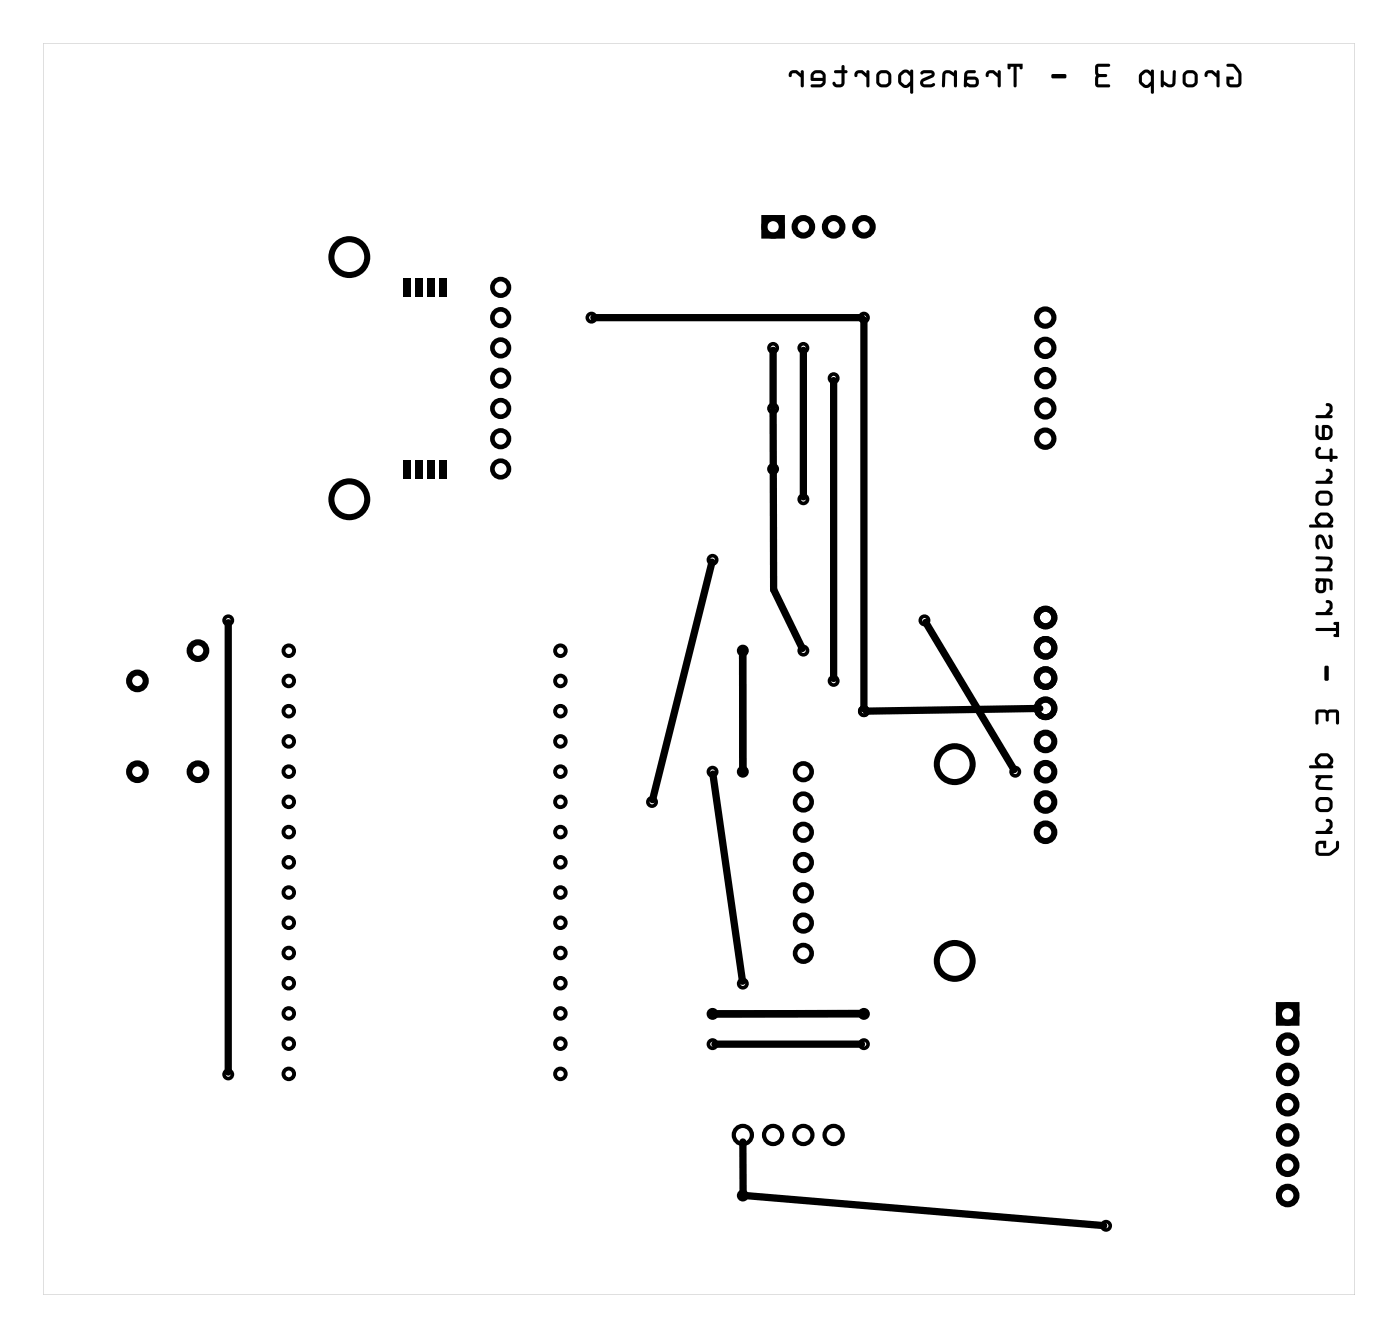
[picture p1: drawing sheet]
<svg xmlns="http://www.w3.org/2000/svg" width="117mm" height="112mm" viewBox="0 0 117 112" stroke-linecap="round" stroke-linejoin="round" font-family="sans-serif">
<g fill="#000">
<path d="M33.9 23.3h.6v1.6h-.6zM34.9 23.3h.6v1.6h-.6zM35.9 23.3h.6v1.6h-.6zM36.9 23.3h.6v1.6h-.6zM33.9 38.6h.6v1.6h-.6zM34.9 38.6h.6v1.6h-.6zM35.9 38.6h.6v1.6h-.6zM36.9 38.6h.6v1.6h-.6z"/>
<path d="M3.6 3.6h110.1v105h-110.1zM3.6 3.6v105h110.1v-105z"/>
<path d="M102.9 5.4l.1 .2h.5l.4 .6v.8h-.7v-.3h.2a.13 .13 0 0 0 .1-.1 .13 .13 0 0 0-.1-.2h-.5v.5a.39 .39 0 0 0 .4 .4h.5a.38 .38 0 0 0 .4-.4 1.36 1.36 0 0 0-.5-1.4l-.3-.1zM102.9 5.4h.7l.5 .5a1.63 1.63 0 0 1 0 1.2v.1a1.01 1.01 0 0 1-1.1 0l-.1-.3v-.5h.5a.13 .13 0 0 1 .1 .2 .13 .13 0 0 1-.1 .1h-.2v.3h.7v-.8l-.4-.6h-.5zM101.2 6l-.1 .3a.14 .14 0 0 0 .1 .2 .14 .14 0 0 0 .1-.2l.1-.1 .3-.1 .4 .4v.7a.13 .13 0 0 0 .1 .1 .13 .13 0 0 0 .1-.1v-1.2a.13 .13 0 0 0-.1-.1 .13 .13 0 0 0-.1 .1v.2l-.4-.3h-.2zM101.2 6l.3-.1h.2l.4 .3v-.2a.13 .13 0 0 1 .1-.1 .13 .13 0 0 1 .1 .1v1.2a.13 .13 0 0 1-.1 .1 .13 .13 0 0 1-.1-.1v-.7l-.4-.4-.3 .1a.2 .2 0 0 1-.1 .2 .2 .2 0 0 1-.2 0v-.1zM99.4 6.1a1.02 1.02 0 0 0-.2 .8l.1 .2 .3 .2h.5l.3-.1a1.05 1.05 0 0 0 .1-.9l-.2-.3a.64 .64 0 0 0-.6-.1zM99.4 6.1l.2-.2h.6l.3 .4a1.05 1.05 0 0 1-.1 .9l-.3 .1h-.5l-.3-.2-.1-.2a1.02 1.02 0 0 1 .2-.8zM99.6 6.2l.5-.1 .1 .2v.6l-.1 .1-.4 .1-.2-.2v-.6zM99.6 6.2l-.1 .1v.6l.2 .2 .4-.1 .1-.1v-.6l-.1-.2zM97.4 5.9v1.3a.13 .13 0 0 0 .1 .1 .13 .13 0 0 0 .2-.1v-.1l.2 .2a.49 .49 0 0 0 .7-.3l.1-1a.13 .13 0 0 0-.2-.1 .13 .13 0 0 0-.1 .1v1l-.3 .1-.4-.3-.1-.8zM97.4 5.9l.2 .1 .1 .8 .4 .3 .3-.1v-1a.13 .13 0 0 1 .1-.1 .13 .13 0 0 1 .2 .1l-.1 1a.55 .55 0 0 1-.4 .3 .55 .55 0 0 1-.5-.2v.1a.13 .13 0 0 1-.2 .1 .13 .13 0 0 1-.1-.1zM95.7 6.1l-.1 .2v.5v.2l.3 .3a.46 .46 0 0 0 .7-.1v.5a.13 .13 0 0 0 .1 .2 .13 .13 0 0 0 .1-.2v-1.7a.13 .13 0 0 0-.1-.2 .13 .13 0 0 0-.1 .2l-.1-.1a.46 .46 0 0 0-.7 .1zM95.7 6.1a.51 .51 0 0 1 .9-.1 .14 .14 0 0 1 .1-.2 .14 .14 0 0 1 .1 .2v1.7a.13 .13 0 0 1-.1 .2 .13 .13 0 0 1-.1-.2v-.5a.46 .46 0 0 1-.7 .1 .85 .85 0 0 1-.3-1zM95.9 6.3l.3-.2 .4 .3v.4l-.3 .3h-.2l-.3-.2zM95.9 6.3l-.1 .6 .3 .2h.2l.3-.3v-.4l-.4-.3zM92 5.4a.92 .92 0 0 0-.1 .8l.1 .1-.1 .2a.92 .92 0 0 0 .1 .8h.1h.9a.13 .13 0 0 0 .2-.1 .13 .13 0 0 0-.2-.1h-.9l.1-.6h.6a.13 .13 0 0 0 .1-.2 .13 .13 0 0 0-.1-.1h-.6l-.1-.6h.9a.13 .13 0 0 0 .2-.1 .13 .13 0 0 0-.2-.1h-.9zM92 5.4l.1-.1h.9a.14 .14 0 0 1 .2 .2 .13 .13 0 0 1-.2 .1h-.9l.1 .6h.6a.13 .13 0 0 1 .1 .1 .13 .13 0 0 1-.1 .2h-.6l-.1 .6h.9a.13 .13 0 0 1 .2 .1 .13 .13 0 0 1-.2 .1h-.9h-.1a.92 .92 0 0 1-.1-.8l.1-.2-.1-.1a.92 .92 0 0 1 .1-.8zM88.3 6.2l-.1 .2 .1 .2h1.1a.19 .19 0 0 0 .1-.2 .19 .19 0 0 0-.1-.2zM88.3 6.2h1.1a.19 .19 0 0 1 .1 .2 .19 .19 0 0 1-.1 .2h-1.1l-.1-.2zM84.5 5.3v.4a.13 .13 0 0 0 .2 .1 .13 .13 0 0 0 .1-.1v-.1h.3v1.6a.13 .13 0 0 0 .1 .1 .13 .13 0 0 0 .1-.1v-1.6h.3v.1a.13 .13 0 0 0 .1 .1 .13 .13 0 0 0 .1-.1v-.4zM84.5 5.3h1.3v.4a.13 .13 0 0 1-.1 .1 .13 .13 0 0 1-.1-.1v-.1h-.3v1.6a.13 .13 0 0 1-.1 .1 .13 .13 0 0 1-.2-.1v-1.6h-.2v.1a.13 .13 0 0 1-.1 .1 .13 .13 0 0 1-.2-.1zM82.8 6l-.1 .3a.14 .14 0 0 0 .1 .2 .14 .14 0 0 0 .2-.2v-.1l.3-.1 .4 .4v.7a.13 .13 0 0 0 .1 .1 .13 .13 0 0 0 .2-.1v-1.2a.13 .13 0 0 0-.2-.1 .13 .13 0 0 0-.1 .1v.2l-.3-.3h-.3zM82.8 6l.3-.1h.3l.3 .3v-.2a.13 .13 0 0 1 .1-.1 .13 .13 0 0 1 .2 .1v1.2a.13 .13 0 0 1-.2 .1 .13 .13 0 0 1-.1-.1v-.7l-.4-.4-.3 .1a.2 .2 0 0 1 0 .2 .2 .2 0 0 1-.3 0v-.1zM81 6l-.1 .3v.9a.13 .13 0 0 0 .1 .1 .13 .13 0 0 0 .1-.1l.2 .1h.5a.46 .46 0 0 0 .3-.4 .46 .46 0 0 0-.3-.5h-.6v-.2l.6-.1a.13 .13 0 0 0 .1-.1 .13 .13 0 0 0-.1-.1h-.5zM81 6l.3-.1h.5a.13 .13 0 0 1 .1 .1 .13 .13 0 0 1-.1 .1l-.6 .1v.2h.6a.46 .46 0 0 1 .3 .5 .46 .46 0 0 1-.3 .4h-.5l-.2-.1a.13 .13 0 0 1-.1 .1 .13 .13 0 0 1-.1-.1v-.9zM81.2 6.7h.6l.1 .3-.5 .1-.3-.2zM81.2 6.7l-.1 .2 .3 .2 .5-.1-.1-.3zM79.2 6l-.1 .3-.1 .9a.13 .13 0 0 0 .2 .1 .13 .13 0 0 0 .1-.1v-.9l.1-.2h.2l.4 .3v.8a.13 .13 0 0 0 .2 .1 .13 .13 0 0 0 .1-.1v-1.2a.13 .13 0 0 0-.1-.1 .13 .13 0 0 0-.2 .1v.1l-.4-.2zM79.2 6l.4-.1 .4 .2v-.1a.13 .13 0 0 1 .2-.1 .13 .13 0 0 1 .1 .1v1.2a.13 .13 0 0 1-.1 .1 .13 .13 0 0 1-.2-.1v-.8l-.4-.3h-.2l-.1 .2v.9a.13 .13 0 0 1-.1 .1 .13 .13 0 0 1-.2-.1l.1-.9zM77.3 6a.15 .15 0 0 0 0 .3 .14 .14 0 0 0 .2-.1l.6-.1 .1 .1-.8 .4a.39 .39 0 0 0-.2 .4 .39 .39 0 0 0 .4 .3h.5l.3-.1a.14 .14 0 0 0 0-.2 .14 .14 0 0 0-.2 .1h-.6l-.1-.2v-.1l.7-.3a.33 .33 0 0 0 .2-.4 .33 .33 0 0 0-.3-.2h-.5zM77.3 6a.97 .97 0 0 1 1 0l.1 .2-.1 .3-.8 .3v.1l.1 .2 .6-.1a.15 .15 0 0 1 .2 0 .15 .15 0 0 1 0 .2 .88 .88 0 0 1-1.2-.1v-.3l.1-.2 .9-.4-.1-.1h-.5a.17 .17 0 0 1-.2 .2 .17 .17 0 0 1-.2-.2zM75.5 6.1l-.1 .2v.5v.2l.3 .3a.46 .46 0 0 0 .7-.1v.5a.13 .13 0 0 0 .1 .2 .13 .13 0 0 0 .1-.2v-1.7a.13 .13 0 0 0-.1-.2 .13 .13 0 0 0-.1 .2l-.1-.1a.46 .46 0 0 0-.7 .1zM75.5 6.1a.51 .51 0 0 1 .9-.1 .14 .14 0 0 1 .1-.2 .14 .14 0 0 1 .1 .2v1.7a.13 .13 0 0 1-.1 .2 .13 .13 0 0 1-.1-.2v-.5a.46 .46 0 0 1-.7 .1 .85 .85 0 0 1-.3-1zM75.7 6.3l.3-.2 .4 .3v.4l-.3 .3h-.2l-.3-.2zM75.7 6.3l-.1 .6 .3 .2h.2l.3-.3v-.4l-.4-.3zM73.7 6.1a1.02 1.02 0 0 0-.2 .8l.1 .2 .3 .2h.5l.3-.1a1.05 1.05 0 0 0 .1-.9l-.2-.3a.64 .64 0 0 0-.6-.1zM73.7 6.1l.2-.2h.6l.3 .4a1.05 1.05 0 0 1-.1 .9l-.3 .1h-.5l-.3-.2-.1-.2a1.02 1.02 0 0 1 .2-.8zM73.9 6.2l.5-.1 .1 .2v.6l-.1 .1-.4 .1-.2-.2v-.6zM73.9 6.2l-.1 .1v.6l.2 .2 .4-.1 .1-.1v-.6l-.1-.2zM71.8 6l-.1 .3a.14 .14 0 0 0 .1 .2 .14 .14 0 0 0 .1-.2l.1-.1 .3-.1 .4 .4v.7a.13 .13 0 0 0 .1 .1 .13 .13 0 0 0 .2-.1v-1.2a.13 .13 0 0 0-.2-.1 .13 .13 0 0 0-.1 .1v.2l-.3-.3h-.3zM71.8 6l.3-.1h.3l.3 .3v-.2a.13 .13 0 0 1 .1-.1 .13 .13 0 0 1 .2 .1v1.2a.13 .13 0 0 1-.2 .1 .13 .13 0 0 1-.1-.1v-.7l-.4-.4-.3 .1a.2 .2 0 0 1-.1 .2 .2 .2 0 0 1-.2 0v-.1zM70 5.9l.1 .2h.5v.9l-.1 .1-.4-.1a.14 .14 0 0 0-.1-.1 .14 .14 0 0 0-.1 .1 .54 .54 0 0 0 .5 .3 .54 .54 0 0 0 .5-.4v-.8h.1a.13 .13 0 0 0 .1-.1 .13 .13 0 0 0-.1-.1h-.1v-.3a.13 .13 0 0 0-.2-.1 .13 .13 0 0 0-.1 .1v.3zM70 5.9h.6v-.3a.13 .13 0 0 1 .1-.1 .13 .13 0 0 1 .2 .1v.3h.1a.13 .13 0 0 1 .1 .1 .13 .13 0 0 1-.1 .1h-.1v.8a.51 .51 0 0 1-.5 .5 .51 .51 0 0 1-.5-.5 .19 .19 0 0 1 .2 0 .19 .19 0 0 1 .1 .2l.4-.1v-.9h-.5zM68.2 6.1l-.2 .2 .1 .5h.9v.1l-.1 .2h-.8a.13 .13 0 0 0-.1 .1 .13 .13 0 0 0 .1 .1h.8l.2-.1a1.05 1.05 0 0 0 .2-.9l-.2-.3a.63 .63 0 0 0-.6-.1zM68.2 6.1l.2-.2h.5l.4 .4a1.05 1.05 0 0 1-.1 .9l-.3 .1h-.8a.13 .13 0 0 1-.1-.1 .13 .13 0 0 1 .1-.1h.8l.1-.3h-.9l-.1-.5zM68.3 6.2h.6l.1 .1v.2h-.7zM68.4 6.2l-.1 .3h.7v-.2l-.1-.1zM66.3 6l-.1 .3a.14 .14 0 0 0 .1 .2 .14 .14 0 0 0 .1-.2l.1-.1 .3-.1 .4 .4v.7a.13 .13 0 0 0 .1 .1 .13 .13 0 0 0 .1-.1v-1.2a.13 .13 0 0 0-.1-.1 .13 .13 0 0 0-.1 .1v.2l-.3-.3h-.3zM66.3 6l.3-.1h.3l.3 .3v-.2a.13 .13 0 0 1 .1-.1 .13 .13 0 0 1 .1 .1v1.2a.13 .13 0 0 1-.1 .1 .13 .13 0 0 1-.1-.1v-.7l-.4-.4-.3 .1a.2 .2 0 0 1-.1 .2 .2 .2 0 0 1-.2 0v-.1z"/>
<path d="M102.9 5.4l.1 .2h.5l.4 .6v.8h-.7v-.3h.2a.13 .13 0 0 0 .1-.1 .13 .13 0 0 0-.1-.2h-.5v.5a.39 .39 0 0 0 .4 .4h.5a.38 .38 0 0 0 .4-.4 1.33 1.33 0 0 0-.8-1.6zM101.2 6l-.1 .3a.14 .14 0 0 0 .1 .2 .14 .14 0 0 0 .1-.2l.1-.1 .3-.1 .4 .4v.7a.13 .13 0 0 0 .1 .1 .13 .13 0 0 0 .1-.1v-1.2a.13 .13 0 0 0-.1-.1 .13 .13 0 0 0-.1 .1v.2l-.4-.3h-.2zM99.4 6.1a1.02 1.02 0 0 0-.2 .8l.1 .2 .3 .2h.5l.3-.1a1.05 1.05 0 0 0 .1-.9l-.2-.3a.64 .64 0 0 0-.6-.1zM99.6 6.2l.5-.1 .1 .2v.6l-.1 .1-.4 .1-.2-.2v-.6zM97.4 5.9v1.3a.13 .13 0 0 0 .1 .1 .13 .13 0 0 0 .2-.1v-.1a.55 .55 0 0 0 .5 .2 .55 .55 0 0 0 .4-.3l.1-1a.13 .13 0 0 0-.2-.1 .13 .13 0 0 0-.1 .1v1l-.3 .1-.4-.3-.1-.8zM95.7 6.1l-.1 .2a.78 .78 0 0 0 .6 1.1l.4-.2v.5a.13 .13 0 0 0 .1 .2 .13 .13 0 0 0 .1-.2v-1.7a.14 .14 0 0 0-.1-.2 .14 .14 0 0 0-.1 .2l-.1-.1a.52 .52 0 0 0-.8 .2zM95.9 6.3l.3-.2 .4 .3v.4l-.3 .3h-.2l-.3-.2zM92 5.4a.92 .92 0 0 0-.1 .8l.1 .1-.1 .2a.92 .92 0 0 0 .1 .8h.1h.9a.13 .13 0 0 0 .2-.1 .13 .13 0 0 0-.2-.1h-.9l.1-.6h.6a.13 .13 0 0 0 .1-.2 .13 .13 0 0 0-.1-.1h-.6l-.1-.6h.9a.13 .13 0 0 0 .2-.1 .14 .14 0 0 0-.2-.2h-.9zM88.3 6.2l-.1 .2 .1 .2h1.1a.19 .19 0 0 0 .1-.2 .19 .19 0 0 0-.1-.2zM84.5 5.3v.4a.13 .13 0 0 0 .2 .1 .13 .13 0 0 0 .1-.1v-.1h.2v1.6a.13 .13 0 0 0 .2 .1 .13 .13 0 0 0 .1-.1v-1.6h.3v.1a.13 .13 0 0 0 .1 .1 .13 .13 0 0 0 .1-.1v-.4zM82.8 6l-.1 .3a.14 .14 0 0 0 .1 .2 .14 .14 0 0 0 .2-.2v-.1l.3-.1 .4 .4v.7a.13 .13 0 0 0 .1 .1 .13 .13 0 0 0 .2-.1v-1.2a.13 .13 0 0 0-.2-.1 .13 .13 0 0 0-.1 .1v.2l-.3-.3h-.3zM81 6l-.1 .3v.9a.13 .13 0 0 0 .1 .1 .13 .13 0 0 0 .1-.1l.2 .1h.5a.46 .46 0 0 0 .3-.4 .46 .46 0 0 0-.3-.5h-.6v-.2l.6-.1a.13 .13 0 0 0 .1-.1 .13 .13 0 0 0-.1-.1h-.5zM81.2 6.7h.6l.1 .3-.5 .1-.3-.2zM79.2 6l-.1 .3-.1 .9a.13 .13 0 0 0 .2 .1 .13 .13 0 0 0 .1-.1v-.9l.1-.2h.2l.4 .3v.8a.13 .13 0 0 0 .2 .1 .13 .13 0 0 0 .1-.1v-1.2a.13 .13 0 0 0-.1-.1 .13 .13 0 0 0-.2 .1v.1l-.4-.2zM77.3 6a.15 .15 0 0 0 0 .3 .14 .14 0 0 0 .2-.1l.6-.1 .1 .1-.8 .4a.39 .39 0 0 0-.2 .4 .39 .39 0 0 0 .4 .3h.5l.3-.1a.17 .17 0 0 0-.1-.2 .17 .17 0 0 0-.2 .1h-.6v-.2v-.1l.7-.3a.33 .33 0 0 0 .2-.4 .33 .33 0 0 0-.3-.2h-.5zM75.5 6.1l-.1 .2a.78 .78 0 0 0 .6 1.1l.4-.2v.5a.13 .13 0 0 0 .1 .2 .13 .13 0 0 0 .1-.2v-1.7a.14 .14 0 0 0-.1-.2 .14 .14 0 0 0-.1 .2l-.1-.1a.52 .52 0 0 0-.8 .2zM75.7 6.3l.3-.2 .4 .3v.4l-.3 .3h-.2l-.3-.2zM73.7 6.1a1.02 1.02 0 0 0-.2 .8l.1 .2 .3 .2h.5l.3-.1a1.05 1.05 0 0 0 .1-.9l-.2-.3a.64 .64 0 0 0-.6-.1zM73.9 6.2l.5-.1 .1 .2v.6l-.1 .1-.4 .1-.2-.2v-.6zM71.8 6l-.1 .3a.14 .14 0 0 0 .1 .2 .14 .14 0 0 0 .1-.2l.1-.1 .3-.1 .4 .4v.7a.13 .13 0 0 0 .1 .1 .13 .13 0 0 0 .2-.1v-1.2a.13 .13 0 0 0-.2-.1 .13 .13 0 0 0-.1 .1v.2l-.3-.3h-.3zM70 5.9l.1 .2h.5v.9l-.1 .1-.4-.1a.14 .14 0 0 0-.1-.1 .14 .14 0 0 0-.1 .1 .54 .54 0 0 0 .5 .3 .54 .54 0 0 0 .5-.4v-.8h.1a.13 .13 0 0 0 .1-.1 .13 .13 0 0 0-.1-.1h-.1v-.3a.13 .13 0 0 0-.2-.1 .13 .13 0 0 0-.1 .1v.3zM68.2 6.1l-.2 .2 .1 .5h.9v.1l-.1 .2h-.8a.13 .13 0 0 0-.1 .1 .13 .13 0 0 0 .1 .1h.8l.2-.1a1.05 1.05 0 0 0 .2-.9l-.2-.3a.63 .63 0 0 0-.6-.1zM68.3 6.2h.6l.1 .1v.2h-.7zM66.3 6l-.1 .3a.14 .14 0 0 0 .1 .2 .14 .14 0 0 0 .1-.2l.1-.1 .3-.1 .4 .4v.7a.13 .13 0 0 0 .1 .1 .13 .13 0 0 0 .1-.1v-1.2a.13 .13 0 0 0-.1-.1 .13 .13 0 0 0-.1 .1v.2l-.3-.3h-.3z"/>
<path d="M110.5 70.7a1 1 0 0 0 0 1 1.45 1.45 0 0 0 1.8-.5l.1-.5a.14 .14 0 0 0-.2-.2 .13 .13 0 0 0-.1 .2v.4l-.6 .4h-.8v-.7h.3v.3a.13 .13 0 0 0 .2 .1 .13 .13 0 0 0 .1-.1v-.6h-.5zM111.3 68.7a.19 .19 0 0 0 0 .3 .19 .19 0 0 0 .2 0l.1 .3-.4 .4h-.7a.13 .13 0 0 0-.1 .1 .13 .13 0 0 0 .1 .2h1.2a.13 .13 0 0 0 .1-.2 .13 .13 0 0 0-.1-.1h-.2l.3-.3a.47 .47 0 0 0 0-.5 .47 .47 0 0 0-.5-.2zM110.6 67l-.2 .4v.3l.1 .3a1.05 1.05 0 0 0 .9 .1l.3-.1a.64 .64 0 0 0 .1-.7l-.1-.3a1.02 1.02 0 0 0-.9-.1zM110.7 67.2h.7l.2 .2-.1 .4-.1 .1h-.6l-.2-.2v-.4zM110.4 65.1v.2h.2a.55 .55 0 0 0-.2 .5 .55 .55 0 0 0 .3 .5h1a.13 .13 0 0 0 .1-.1 .13 .13 0 0 0-.1-.1l-.9-.1-.2-.1v-.2l.3-.4h.8a.13 .13 0 0 0 .1-.1 .13 .13 0 0 0-.1-.2zM110.6 63.3l-.2 .3a.46 .46 0 0 0 .1 .6h-.5a.13 .13 0 0 0-.2 .1 .14 .14 0 0 0 .2 .2h1.7a.14 .14 0 0 0 .2-.2 .14 .14 0 0 0-.2-.1l.1-.1a.61 .61 0 0 0-.5-.9h-.4zM110.8 63.5h.6l.2 .3v.1l-.3 .3h-.4l-.3-.3zM110.5 59.6l-.1 .2v.9a.13 .13 0 0 0 .1 .1 .13 .13 0 0 0 .1-.1v-.9h.6v.6a.13 .13 0 0 0 .2 .1 .13 .13 0 0 0 .1-.1v-.6h.6v.9a.13 .13 0 0 0 .1 .1 .13 .13 0 0 0 .2-.1v-.9l-.1-.2a.92 .92 0 0 0-.8 0h-.1h-.2a.92 .92 0 0 0-.7 0zM111.2 55.9l-.1 1.1a.19 .19 0 0 0 .2 .1 .19 .19 0 0 0 .2-.1v-1.1h-.1zM110.4 52.7v.2h.1h1.6v.3h-.1a.13 .13 0 0 0-.1 .1 .13 .13 0 0 0 .1 .1h.4v-1.2h-.4a.13 .13 0 0 0-.1 .1 .13 .13 0 0 0 .1 .1h.1v.3zM111.3 50.4a.19 .19 0 0 0 0 .2 .19 .19 0 0 0 .2 0l.1 .3-.4 .5h-.7a.13 .13 0 0 0-.1 .1 .13 .13 0 0 0 .1 .1h1.2a.13 .13 0 0 0 .1-.1 .13 .13 0 0 0-.1-.1h-.2l.3-.3a.47 .47 0 0 0 0-.5 .47 .47 0 0 0-.5-.2zM110.4 48.6v.1l.1 .1-.1 .2v.4a.46 .46 0 0 0 .4 .4 .46 .46 0 0 0 .5-.4v-.6l.3 .1v.5a.13 .13 0 0 0 .1 .1 .13 .13 0 0 0 .1-.1v-.5a.38 .38 0 0 0-.3-.4zM110.8 48.8h.1l.1 .1v.5l-.1 .1h-.2l-.1-.1v-.3zM110.4 46.7l.1 .2 .9 .1 .2 .1v.2l-.3 .4h-.8a.13 .13 0 0 0-.1 .1 .13 .13 0 0 0 .1 .1h1.2a.13 .13 0 0 0 .1-.1 .13 .13 0 0 0-.1-.1h-.1a.55 .55 0 0 0 .2-.6 .55 .55 0 0 0-.3-.4zM110.5 45a1.02 1.02 0 0 0 .1 1.1 .18 .18 0 0 0 .1-.1 .18 .18 0 0 0-.1-.3v-.5l.2-.1 .1 .1 .3 .7a.33 .33 0 0 0 .4 .2 .33 .33 0 0 0 .2-.4v-.5l-.1-.3a.14 .14 0 0 0-.2 .1 .14 .14 0 0 0 .1 .2v.5l-.1 .1-.5-.9-.2-.1zM110.6 43.1l-.2 .3a.46 .46 0 0 0 .1 .6h-.5a.13 .13 0 0 0-.2 .1 .14 .14 0 0 0 .2 .2h1.7a.14 .14 0 0 0 .2-.2 .14 .14 0 0 0-.2-.1l.1-.1a.61 .61 0 0 0-.5-.9h-.4zM110.8 43.3h.6l.2 .3v.1l-.3 .3h-.4l-.3-.3zM110.6 41.3l-.2 .3v.4l.1 .3a1.05 1.05 0 0 0 .9 .1l.3-.1a.64 .64 0 0 0 .1-.7l-.1-.3a1.02 1.02 0 0 0-.9-.1zM110.7 41.5l.7-.1 .2 .2-.1 .5-.1 .1-.6-.1-.2-.1v-.4zM111.3 39.4a.19 .19 0 0 0 0 .2 .19 .19 0 0 0 .2 0l.1 .3-.4 .4h-.7a.13 .13 0 0 0-.1 .2 .13 .13 0 0 0 .1 .1h1.2a.13 .13 0 0 0 .1-.1 .13 .13 0 0 0-.1-.2h-.2l.3-.3a.47 .47 0 0 0 0-.5 .47 .47 0 0 0-.5-.2zM110.5 37.6l-.1 .3a.47 .47 0 0 0 .4 .6h.8v.1a.13 .13 0 0 0 .1 .2 .13 .13 0 0 0 .1-.2v-.1h.3a.13 .13 0 0 0 .2-.1 .13 .13 0 0 0-.2-.1h-.3v-.5a.13 .13 0 0 0-.1-.2 .13 .13 0 0 0-.1 .2v.5l-.9-.1-.1-.1 .1-.3a.14 .14 0 0 0 .2-.2 .14 .14 0 0 0-.2-.1zM110.4 35.7v.8l.1 .3a1.05 1.05 0 0 0 .9 .1l.3-.1a.63 .63 0 0 0 .1-.7l-.1-.3a.68 .68 0 0 0-.7-.1l-.1 1-.1-.1-.2-.1v-.8zM111.2 35.9h.2l.1 .2 .1 .4-.2 .2h-.2zM111.3 33.9a.19 .19 0 0 0 0 .2 .19 .19 0 0 0 .2 0l.1 .3-.4 .4h-.7a.13 .13 0 0 0-.1 .2 .13 .13 0 0 0 .1 .1h1.2a.13 .13 0 0 0 .1-.1 .13 .13 0 0 0-.1-.2h-.2l.3-.3a.47 .47 0 0 0 0-.5 .47 .47 0 0 0-.5-.2z"/>
<path d="M110.5 70.7a1 1 0 0 0 0 1 1.44 1.44 0 0 0 1.7-.3l.1-.2 .1-.5a.14 .14 0 0 0-.2-.2 .13 .13 0 0 0-.1 .2v.4l-.6 .4h-.8v-.7h.3v.3a.13 .13 0 0 0 .2 .1 .13 .13 0 0 0 .1-.1v-.6h-.5zM110.5 70.7l.3-.2h.5v.6a.13 .13 0 0 1-.1 .1 .13 .13 0 0 1-.2-.1v-.3h-.3v.7h.8l.6-.4v-.4a.13 .13 0 0 1 .1-.2 .14 .14 0 0 1 .2 .2l-.1 .5-.5 .5a1.63 1.63 0 0 1-1.2 .1l-.1-.1a1.01 1.01 0 0 1 0-1zM111.3 68.8a.19 .19 0 0 0 0 .2 .19 .19 0 0 0 .2 0l.1 .3-.4 .4h-.7a.13 .13 0 0 0-.1 .1 .13 .13 0 0 0 .1 .2h1.2a.13 .13 0 0 0 .1-.2 .13 .13 0 0 0-.1-.1h-.2l.3-.3a.52 .52 0 0 0-.4-.7zM111.3 68.7a.46 .46 0 0 1 .5 .2 .46 .46 0 0 1 0 .5l-.3 .3h.2a.13 .13 0 0 1 .1 .1 .13 .13 0 0 1-.1 .2h-1.2a.13 .13 0 0 1-.1-.2 .13 .13 0 0 1 .1-.1h.7l.4-.4-.1-.3a.2 .2 0 0 1-.2 0 .2 .2 0 0 1 0-.3zM110.6 67l-.2 .4v.3l.1 .3a1.05 1.05 0 0 0 .9 .1l.3-.1a.64 .64 0 0 0 .1-.7l-.2-.3a1.02 1.02 0 0 0-.8-.1zM110.5 67l.3-.1a1.02 1.02 0 0 1 .9 .1l.1 .3v.5l-.4 .3a1.05 1.05 0 0 1-.9-.1l-.1-.3v-.3zM110.7 67.2h.7l.2 .2-.1 .4-.1 .1h-.6l-.2-.2v-.4zM110.7 67.2l-.1 .1v.4l.2 .2h.6l.1-.1 .1-.4-.2-.2zM110.4 65.1v.2h.2l-.2 .2a.49 .49 0 0 0 .3 .8h1a.13 .13 0 0 0 .1-.1 .13 .13 0 0 0-.1-.1l-.9-.1-.2-.1v-.2l.3-.4h.8a.13 .13 0 0 0 .1-.1 .13 .13 0 0 0-.1-.2zM110.4 65.1l1.3-.1a.13 .13 0 0 1 .1 .2 .13 .13 0 0 1-.1 .1h-.8l-.3 .4v.2l.2 .1h.9a.13 .13 0 0 1 .1 .2 .13 .13 0 0 1-.1 .1h-1a.55 .55 0 0 1-.3-.5 .55 .55 0 0 1 .2-.5h-.2zM110.6 63.3l-.2 .3a.46 .46 0 0 0 .1 .6h-.5a.13 .13 0 0 0-.2 .1 .14 .14 0 0 0 .2 .2h1.7a.14 .14 0 0 0 .2-.2 .13 .13 0 0 0-.2-.1l.1-.1a.46 .46 0 0 0-.1-.6l-.3-.3h-.5zM110.6 63.3l.3-.1h.4a.58 .58 0 0 1 .5 .3 .58 .58 0 0 1-.1 .7 .14 .14 0 0 1 .2 .1 .14 .14 0 0 1-.2 .2h-1.7a.14 .14 0 0 1-.2-.2 .13 .13 0 0 1 .2-.1h.5a.46 .46 0 0 1-.1-.6zM110.8 63.5h.6l.2 .3v.1l-.3 .3h-.4l-.3-.3zM110.8 63.5l-.2 .4 .3 .3h.4l.3-.3v-.1l-.2-.3zM110.5 59.6l-.1 .2v.9a.13 .13 0 0 0 .1 .1 .13 .13 0 0 0 .1-.1v-.9h.6v.6a.13 .13 0 0 0 .2 .1 .13 .13 0 0 0 .1-.1v-.6h.6v.9a.13 .13 0 0 0 .1 .1 .13 .13 0 0 0 .2-.1v-.9l-.1-.2a.92 .92 0 0 0-.8 0h-.1h-.2a.92 .92 0 0 0-.7 0zM110.5 59.6a.92 .92 0 0 1 .7 0h.2h.1a.92 .92 0 0 1 .8 0l.1 .2v.9a.13 .13 0 0 1-.2 .1 .13 .13 0 0 1-.1-.1v-.9h-.6v.6a.13 .13 0 0 1-.1 .1 .13 .13 0 0 1-.2-.1v-.6h-.6v.9a.13 .13 0 0 1-.1 .1 .13 .13 0 0 1-.1-.1v-.9zM111.2 55.9l-.1 1.1a.19 .19 0 0 0 .2 .1 .19 .19 0 0 0 .2-.1v-1.1h-.1zM111.2 55.9h.2h.1v1.1a.19 .19 0 0 1-.2 .1 .19 .19 0 0 1-.2-.1zM110.4 52.7v.2h.1h1.6v.3h-.1a.13 .13 0 0 0-.1 .1 .13 .13 0 0 0 .1 .1h.4v-1.2h-.4a.13 .13 0 0 0-.1 .1 .13 .13 0 0 0 .1 .1h.1v.3zM110.4 52.7h1.7v-.3h-.1a.13 .13 0 0 1-.1-.1 .13 .13 0 0 1 .1-.1h.4v1.3h-.4a.13 .13 0 0 1-.1-.2 .13 .13 0 0 1 .1-.1h.1v-.3h-1.6h-.1zM111.3 50.4a.19 .19 0 0 0 0 .2 .19 .19 0 0 0 .2 0l.1 .3-.4 .5h-.7a.13 .13 0 0 0-.1 .1 .13 .13 0 0 0 .1 .1h1.2a.13 .13 0 0 0 .1-.1 .13 .13 0 0 0-.1-.1h-.2l.3-.3a.52 .52 0 0 0-.4-.8zM111.3 50.4a.46 .46 0 0 1 .5 .1 .46 .46 0 0 1 0 .6l-.3 .3h.2a.13 .13 0 0 1 .1 .1 .13 .13 0 0 1-.1 .1h-1.2a.13 .13 0 0 1-.1-.1 .13 .13 0 0 1 .1-.1h.7l.4-.5-.1-.3a.2 .2 0 0 1-.2 0 .2 .2 0 0 1 0-.2zM110.4 48.6v.1l.1 .1-.1 .2v.4a.46 .46 0 0 0 .4 .4 .46 .46 0 0 0 .5-.4v-.6l.3 .1v.5a.13 .13 0 0 0 .1 .1 .13 .13 0 0 0 .1-.1v-.5a.38 .38 0 0 0-.3-.4zM110.4 48.6l1.1-.1a.38 .38 0 0 1 .3 .4v.5a.13 .13 0 0 1-.1 .1 .13 .13 0 0 1-.1-.1v-.5l-.3-.1v.6a.46 .46 0 0 1-.5 .4 .46 .46 0 0 1-.4-.4v-.4l.1-.2-.1-.1zM110.8 48.8h.1l.1 .1v.5l-.1 .1h-.2l-.1-.1v-.3zM110.8 48.8l-.2 .3v.3l.1 .1h.2l.1-.1v-.5l-.1-.1zM110.4 46.7l.1 .2 .9 .1 .2 .1v.2l-.3 .4h-.8a.13 .13 0 0 0-.1 .1 .13 .13 0 0 0 .1 .1h1.2a.13 .13 0 0 0 .1-.1 .13 .13 0 0 0-.1-.1h-.1l.2-.3a.49 .49 0 0 0-.3-.7zM110.4 46.7h1.1a.55 .55 0 0 1 .3 .4 .55 .55 0 0 1-.2 .6h.1a.13 .13 0 0 1 .1 .1 .13 .13 0 0 1-.1 .1h-1.2a.13 .13 0 0 1-.1-.1 .13 .13 0 0 1 .1-.1h.8l.3-.4v-.2l-.2-.1-.9-.1zM110.5 45a1.02 1.02 0 0 0 .1 1.1 .15 .15 0 0 0 .1-.1 .15 .15 0 0 0 0-.2l-.1-.6 .2-.1 .1 .1 .3 .7a.33 .33 0 0 0 .4 .2 .33 .33 0 0 0 .2-.4v-.5l-.1-.3a.14 .14 0 0 0-.2 .1 .14 .14 0 0 0 .1 .2v.5l-.1 .1-.4-.7a.39 .39 0 0 0-.6-.1zM110.5 45l.3-.2 .2 .1 .5 .9 .1-.1v-.5a.17 .17 0 0 1-.1-.2 .17 .17 0 0 1 .1-.1h.1a.97 .97 0 0 1 0 1.1l-.2 .1-.3-.1-.3-.8-.1-.1-.2 .1 .1 .6a.15 .15 0 0 1 0 .2 .15 .15 0 0 1-.2 .1 1.1 1.1 0 0 1 0-1.1zM110.6 43.1l-.2 .3a.46 .46 0 0 0 .1 .6h-.5a.13 .13 0 0 0-.2 .1 .14 .14 0 0 0 .2 .2h1.7a.14 .14 0 0 0 .2-.2 .13 .13 0 0 0-.2-.1l.1-.1a.46 .46 0 0 0-.1-.6l-.3-.3h-.5zM110.6 43.1l.3-.1h.4a.58 .58 0 0 1 .5 .3 .58 .58 0 0 1-.1 .7 .14 .14 0 0 1 .2 .1 .14 .14 0 0 1-.2 .2h-1.7a.14 .14 0 0 1-.2-.2 .13 .13 0 0 1 .2-.1h.5a.46 .46 0 0 1-.1-.6zM110.8 43.3h.6l.2 .3v.1l-.3 .3h-.4l-.3-.3zM110.8 43.3l-.2 .4 .3 .3h.4l.3-.3v-.1l-.2-.3zM110.6 41.3l-.2 .3v.4l.1 .3a1.05 1.05 0 0 0 .9 .1l.3-.1a.64 .64 0 0 0 .1-.7l-.2-.3a1.02 1.02 0 0 0-.8-.1zM110.5 41.3l.3-.1a1.02 1.02 0 0 1 .9 .1l.1 .3v.5l-.4 .3a1.05 1.05 0 0 1-.9-.1l-.1-.3v-.4zM110.7 41.5l.7-.1 .2 .2-.1 .5-.1 .1-.6-.1-.2-.1v-.4zM110.7 41.5l-.1 .1v.4l.2 .1 .6 .1 .1-.1 .1-.5-.2-.2zM111.3 39.4a.19 .19 0 0 0 0 .2 .19 .19 0 0 0 .2 0l.1 .3-.4 .4h-.7a.13 .13 0 0 0-.1 .2 .13 .13 0 0 0 .1 .1h1.2a.13 .13 0 0 0 .1-.1 .13 .13 0 0 0-.1-.2h-.2l.3-.3a.52 .52 0 0 0-.4-.7zM111.3 39.4v-.1a.46 .46 0 0 1 .5 .2 .46 .46 0 0 1 0 .5l-.3 .3h.2a.13 .13 0 0 1 .1 .2 .13 .13 0 0 1-.1 .1h-1.2a.13 .13 0 0 1-.1-.1 .13 .13 0 0 1 .1-.2h.7l.4-.4-.1-.3a.2 .2 0 0 1-.2 0 .2 .2 0 0 1 0-.2zM110.5 37.6l-.1 .3a.47 .47 0 0 0 .4 .6h.8v.1a.13 .13 0 0 0 .1 .2 .13 .13 0 0 0 .1-.2v-.1h.3a.13 .13 0 0 0 .2-.1 .13 .13 0 0 0-.2-.1h-.3v-.5a.13 .13 0 0 0-.1-.2 .13 .13 0 0 0-.1 .2v.5l-.9-.1-.1-.1 .1-.3a.14 .14 0 0 0 .1-.2 .14 .14 0 0 0-.1-.1zM110.5 37.6l.2-.1a.15 .15 0 0 1 .2 .2 .15 .15 0 0 1-.2 .1l-.1 .3 .1 .1 .9 .1v-.5a.13 .13 0 0 1 .1-.2 .13 .13 0 0 1 .1 .2v.5h.3a.13 .13 0 0 1 .2 .1 .13 .13 0 0 1-.2 .1h-.3v.1a.13 .13 0 0 1-.1 .2 .13 .13 0 0 1-.1-.2v-.1h-.8a.52 .52 0 0 1-.3-.9zM110.4 35.7v.8l.1 .3a1.05 1.05 0 0 0 .9 .1l.3-.1a.63 .63 0 0 0 .1-.7l-.1-.3a.68 .68 0 0 0-.7-.1l-.1 1-.1-.1-.2-.1v-.8zM110.4 35.7h.2v.8l.2 .2h.1l.1-1h.4l.3 .1 .1 .3v.5l-.4 .3a1.05 1.05 0 0 1-.9-.1l-.1-.3zM111.2 35.9h.2l.1 .2 .1 .4-.2 .2h-.2zM111.2 35.9v.8h.2l.2-.2-.1-.4-.1-.2zM111.3 33.9a.19 .19 0 0 0 0 .2 .19 .19 0 0 0 .2 0l.1 .3-.4 .4h-.7a.13 .13 0 0 0-.1 .2 .13 .13 0 0 0 .1 .1h1.2a.13 .13 0 0 0 .1-.1 .13 .13 0 0 0-.1-.2h-.2l.3-.3a.52 .52 0 0 0-.4-.7zM111.3 33.9v-.1a.46 .46 0 0 1 .5 .2 .46 .46 0 0 1 0 .5l-.3 .3h.2a.13 .13 0 0 1 .1 .2 .13 .13 0 0 1-.1 .1h-1.2a.13 .13 0 0 1-.1-.1 .13 .13 0 0 1 .1-.2h.7l.4-.4-.1-.3a.2 .2 0 0 1-.2 0 .2 .2 0 0 1 0-.2z"/>
</g>
<g fill="none" stroke="#000" stroke-width=".32">
<circle cx="24.2" cy="59.7" r=".45"/>
<circle cx="24.2" cy="54.6" r=".45"/>
<circle cx="24.2" cy="57.1" r=".45"/>
<circle cx="47" cy="59.7" r=".45"/>
<circle cx="47" cy="54.6" r=".45"/>
<circle cx="47" cy="57.1" r=".45"/>
<circle cx="24.2" cy="69.8" r=".45"/>
<circle cx="24.2" cy="67.3" r=".45"/>
<circle cx="24.2" cy="74.9" r=".45"/>
<circle cx="24.2" cy="72.4" r=".45"/>
<circle cx="24.2" cy="64.7" r=".45"/>
<circle cx="24.2" cy="80" r=".45"/>
<circle cx="24.2" cy="62.2" r=".45"/>
<circle cx="24.2" cy="77.4" r=".45"/>
<circle cx="47" cy="69.8" r=".45"/>
<circle cx="47" cy="67.3" r=".45"/>
<circle cx="47" cy="72.4" r=".45"/>
<circle cx="47" cy="74.9" r=".45"/>
<circle cx="47" cy="64.7" r=".45"/>
<circle cx="47" cy="80" r=".45"/>
<circle cx="47" cy="62.2" r=".45"/>
<circle cx="47" cy="77.4" r=".45"/>
<circle cx="24.2" cy="82.5" r=".45"/>
<circle cx="24.2" cy="87.6" r=".45"/>
<circle cx="24.2" cy="90.1" r=".45"/>
<circle cx="24.2" cy="85" r=".45"/>
<circle cx="47" cy="90.1" r=".45"/>
<circle cx="47" cy="82.5" r=".45"/>
<circle cx="47" cy="85" r=".45"/>
<circle cx="47" cy="87.6" r=".45"/>
</g>
<g fill="none" stroke="#000" stroke-width=".43">
<circle cx="87.7" cy="26.6" r=".72"/>
<circle cx="87.7" cy="29.2" r=".72"/>
<circle cx="87.7" cy="36.8" r=".72"/>
<circle cx="87.7" cy="31.7" r=".72"/>
<circle cx="87.7" cy="34.3" r=".72"/>
</g>
<g fill="none" stroke="#000" stroke-width=".39">
<circle cx="42" cy="39.4" r=".69"/>
<circle cx="42" cy="36.8" r=".69"/>
<circle cx="42" cy="34.3" r=".69"/>
<circle cx="42" cy="31.7" r=".69"/>
<circle cx="42" cy="26.7" r=".69"/>
<circle cx="42" cy="29.2" r=".69"/>
<circle cx="42" cy="24.1" r=".69"/>
<circle cx="67.4" cy="74.9" r=".69"/>
<circle cx="67.4" cy="77.5" r=".69"/>
<circle cx="67.4" cy="80" r=".69"/>
<circle cx="67.4" cy="72.4" r=".69"/>
<circle cx="67.4" cy="69.8" r=".69"/>
<circle cx="67.4" cy="64.8" r=".69"/>
<circle cx="67.4" cy="67.3" r=".69"/>
</g>
<g fill="none" stroke="#000" stroke-width=".51">
<path d="M64.1 18.3h1.5v1.5h-1.5zM107.3 84.3h1.5v1.5h-1.5z"/>
<circle cx="64.9" cy="19" r=".74"/>
<circle cx="67.4" cy="19" r=".74"/>
<circle cx="70" cy="19" r=".74"/>
<circle cx="72.5" cy="19" r=".74"/>
<circle cx="29.3" cy="21.6" r="1.5"/>
<circle cx="11.5" cy="57.1" r=".7"/>
<circle cx="16.6" cy="54.6" r=".7"/>
<circle cx="29.3" cy="41.9" r="1.5"/>
<circle cx="87.7" cy="54.4" r=".74"/>
<circle cx="87.7" cy="51.8" r=".74"/>
<circle cx="87.7" cy="56.9" r=".74"/>
<circle cx="87.7" cy="59.4" r=".74"/>
<circle cx="11.5" cy="64.8" r=".7"/>
<circle cx="16.6" cy="64.8" r=".7"/>
<circle cx="80.1" cy="64.1" r="1.5"/>
<circle cx="87.7" cy="64.8" r=".74"/>
<circle cx="87.7" cy="62.2" r=".74"/>
<circle cx="87.7" cy="69.8" r=".74"/>
<circle cx="87.7" cy="67.3" r=".74"/>
<circle cx="80.1" cy="80.6" r="1.5"/>
<circle cx="108.1" cy="87.6" r=".74"/>
<circle cx="108.1" cy="85.1" r=".74"/>
<circle cx="108.1" cy="90.2" r=".74"/>
<circle cx="108.1" cy="92.7" r=".74"/>
<circle cx="108.1" cy="95.2" r=".74"/>
<circle cx="108.1" cy="97.8" r=".74"/>
<circle cx="108.1" cy="100.3" r=".74"/>
</g>
<g fill="none" stroke="#000" stroke-width=".35">
<circle cx="62.3" cy="95.2" r=".76"/>
<circle cx="64.9" cy="95.2" r=".76"/>
<circle cx="67.4" cy="95.2" r=".76"/>
<circle cx="70" cy="95.2" r=".76"/>
</g>
<g fill="none" stroke="#000" stroke-width=".3">
<circle cx="49.6" cy="26.7" r=".35"/>
<circle cx="64.9" cy="29.2" r=".35"/>
<circle cx="64.9" cy="34.3" r=".35"/>
<circle cx="64.9" cy="39.4" r=".35"/>
<circle cx="67.4" cy="29.2" r=".35"/>
<circle cx="70" cy="31.7" r=".35"/>
<circle cx="72.5" cy="26.7" r=".35"/>
<circle cx="19.2" cy="52.1" r=".35"/>
<circle cx="59.8" cy="47" r=".35"/>
<circle cx="62.3" cy="54.6" r=".35"/>
<circle cx="67.4" cy="54.6" r=".35"/>
<circle cx="67.4" cy="41.9" r=".35"/>
<circle cx="70" cy="57.1" r=".35"/>
<circle cx="72.5" cy="59.7" r=".35"/>
<circle cx="77.6" cy="52.1" r=".35"/>
<circle cx="54.7" cy="67.3" r=".35"/>
<circle cx="59.8" cy="64.8" r=".35"/>
<circle cx="62.3" cy="64.8" r=".35"/>
<circle cx="85.2" cy="64.8" r=".35"/>
<circle cx="19.2" cy="90.2" r=".35"/>
<circle cx="59.8" cy="87.6" r=".35"/>
<circle cx="59.8" cy="85.1" r=".35"/>
<circle cx="62.3" cy="82.5" r=".35"/>
<circle cx="72.5" cy="85.1" r=".35"/>
<circle cx="72.5" cy="87.6" r=".35"/>
<circle cx="62.3" cy="100.3" r=".35"/>
<circle cx="92.8" cy="102.9" r=".35"/>
</g>
<g fill="none" stroke="#000" stroke-width=".61">
<path d="M49.8 26.7h22.5M64.9 29.4v4.7M64.9 34.5v15l2.4 4.9M67.4 29.4v12.3M70 31.9v25M72.5 26.9v32.6M19.2 52.3v37.7M59.7 47.2l-4.9 19.9M62.3 54.6v10.2M62.3 54.8v9.8M77.7 52.2l7.4 12.4M87.3 59.4l-14.6 .3"/>
<path d="M59.8 65l2.5 17.3M60 87.6h12.3M60 85.1h12.3M62.3 95.8l.1 4.5 30.2 2.5M72.5 85l-12.7 .1"/>
</g>
</svg>
